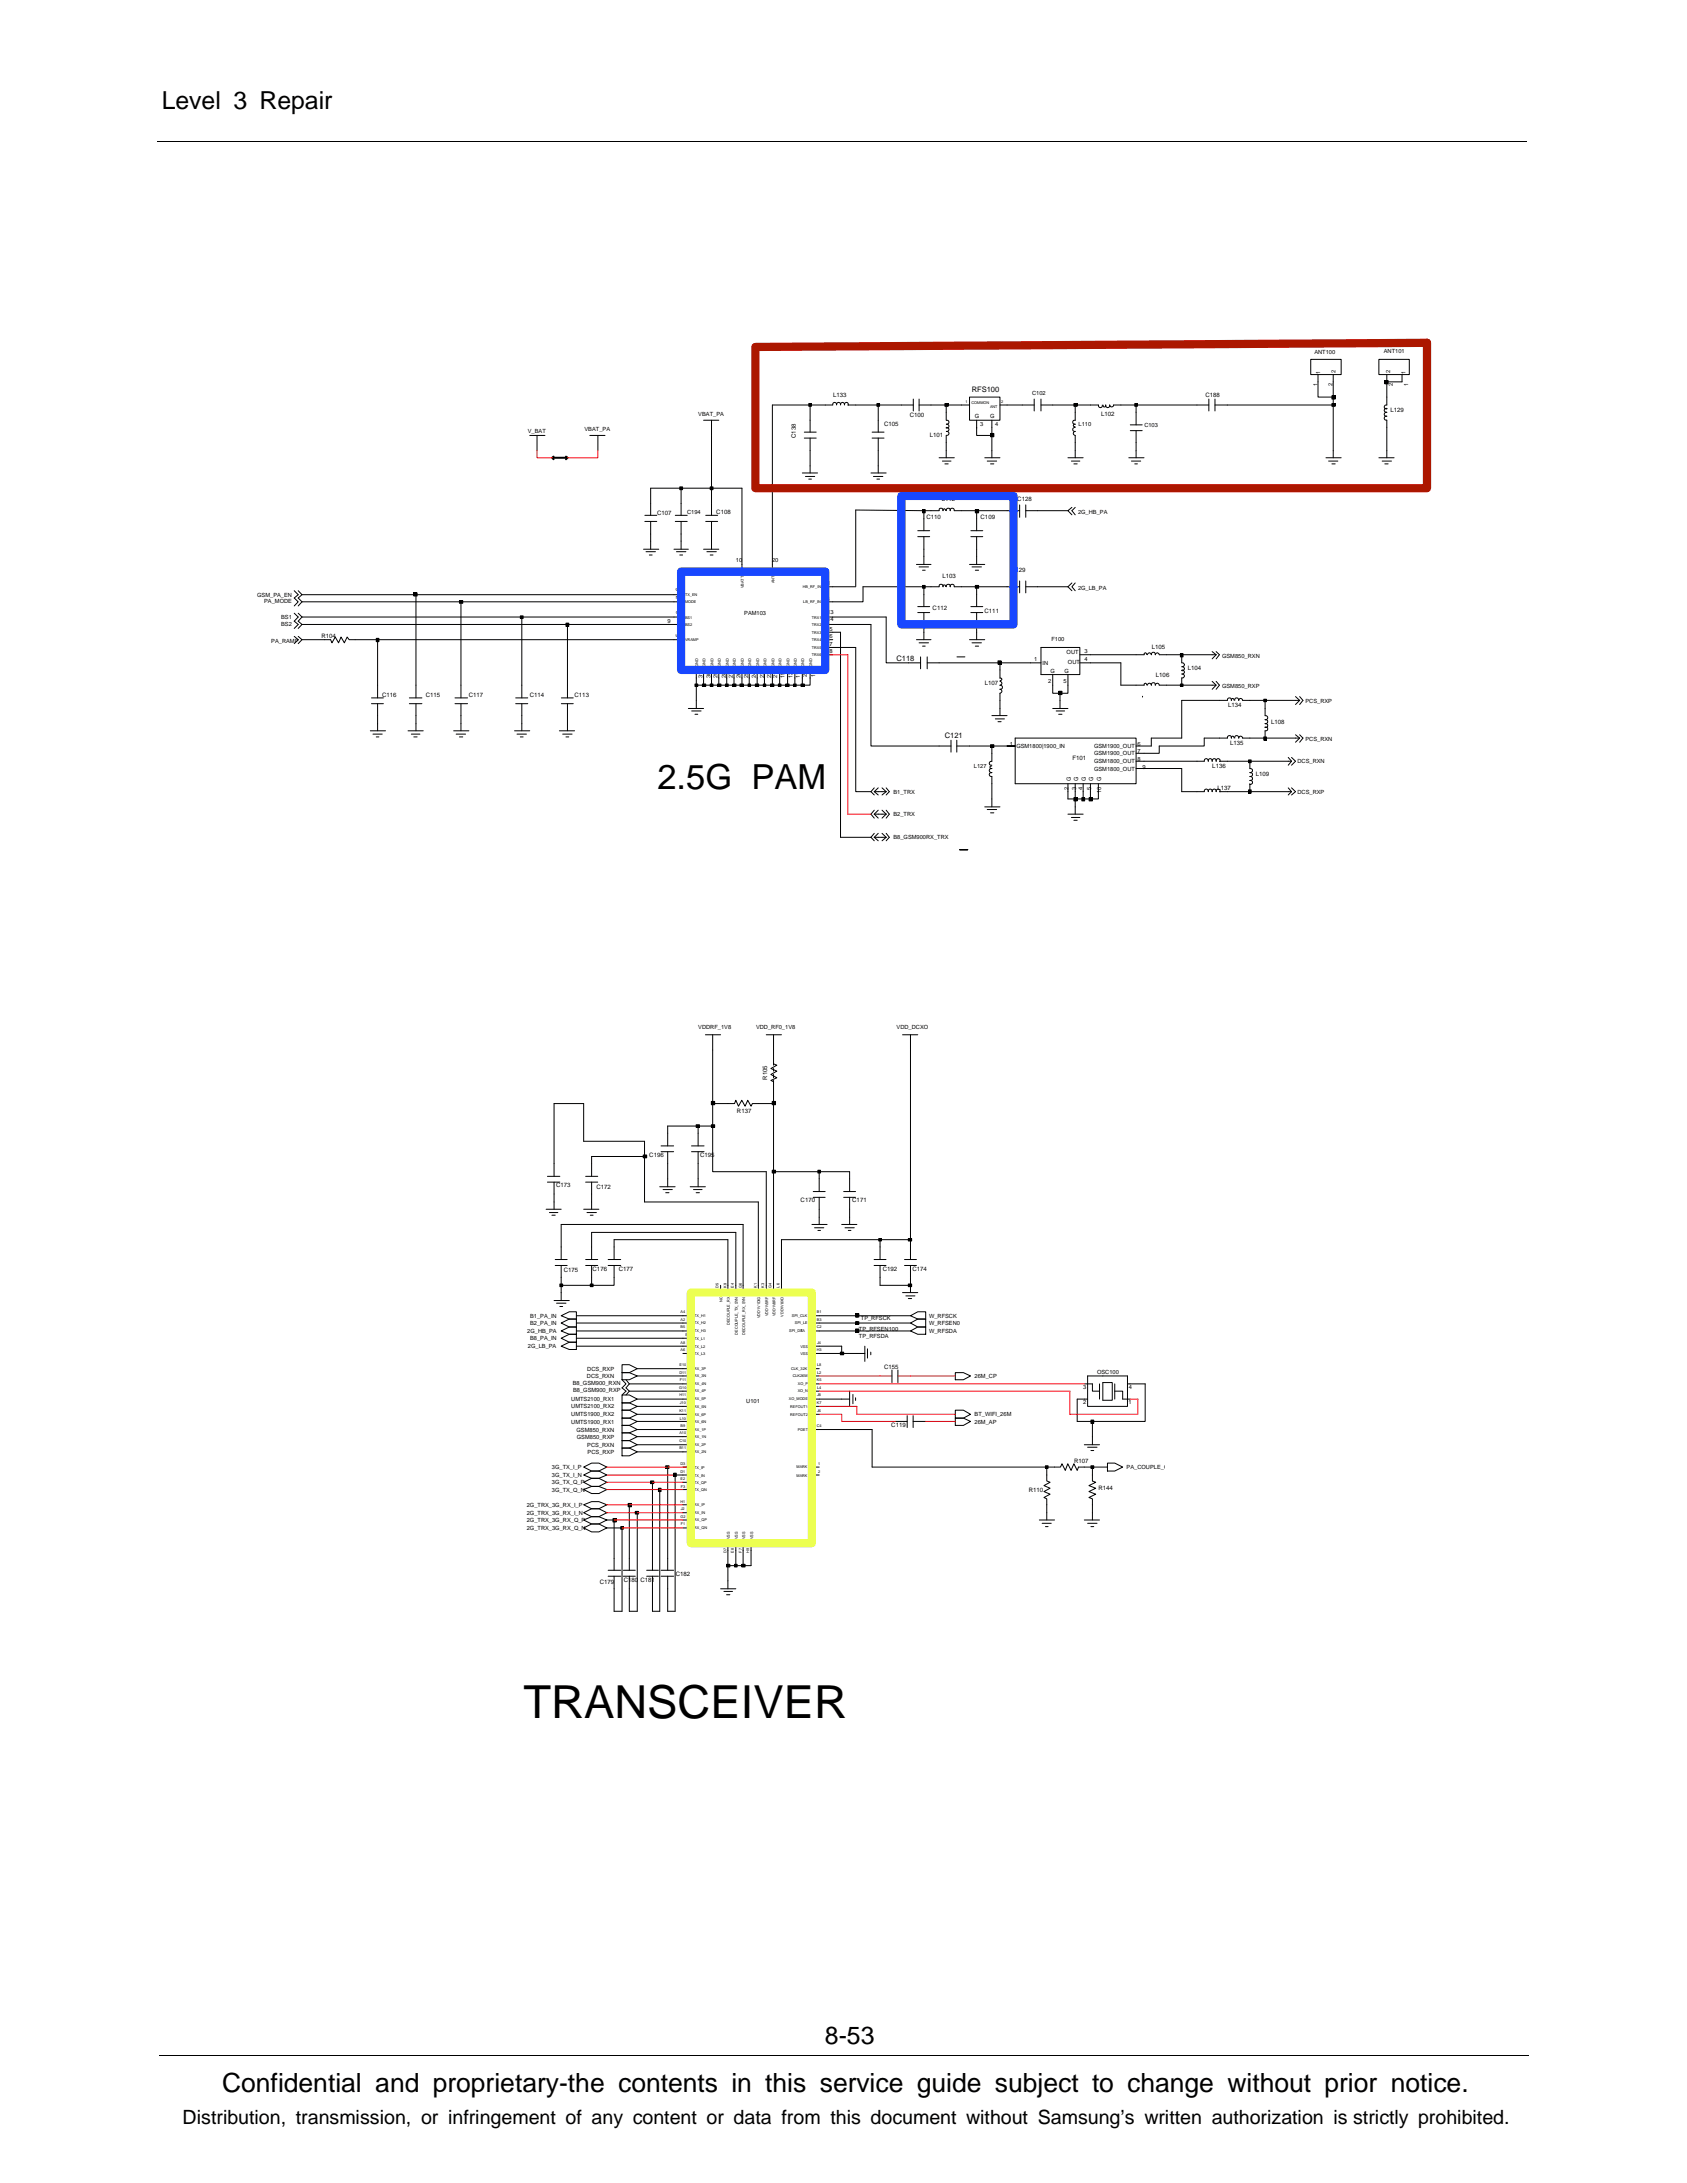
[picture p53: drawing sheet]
<svg xmlns="http://www.w3.org/2000/svg" width="216mm" height="279mm" viewBox="0 0 216 279" stroke-linecap="round" stroke-linejoin="round" font-family="sans-serif">
<defs><g id="words">
<text font-size="5.8" x="67" y="219.9">TRANSCEIVER</text>
<text font-size="4.4" x="84.1" y="101">2.5G PAM</text>
<text font-size="3.4" x="28.4" y="267.7">Confidential and proprietary-the contents in this service guide subject to change without prior notice.</text>
<g font-size="3.2">
<text x="20.7" y="14">Level 3 Repair</text>
<text x="105.6" y="261.6">8-53</text>
</g>
<text font-size="2.5" x="23.4" y="271.9">Distribution, transmission, or infringement of any content or data from this document without Samsung’s written authorization is strictly prohibited.</text>
<g font-size="1">
<text x="124.4" y="50.2">RFS100</text>
<text x="114.7" y="84.6">C118</text>
<text x="120.9" y="94.4">C121</text>
</g>
<g font-size=".8">
<text x="106.6" y="50.8">L133</text>
<text x="116.4" y="53.4">C100</text>
<text x="140.9" y="53.2">L102</text>
<text x="154.3" y="50.8">C188</text>
<text x="177.9" y="52.8">L129</text>
<text x="101.9" y="56.1" transform="rotate(-90 101.9 56.1)">C138</text>
<text x="113.1" y="54.5">C105</text>
<text x="119" y="56">L101</text>
<text x="84.1" y="66">C107</text>
<text x="91.7" y="65.7">C108</text>
<text x="120.5" y="64.1">L112</text>
<text x="130.2" y="64.1">C128</text>
<text x="118.6" y="66.4">C110</text>
<text x="125.5" y="66.4">C109</text>
<text x="120.6" y="73.9">L103</text>
<text x="129.4" y="73.2">C129</text>
<text x="41.1" y="81.7">R104</text>
<text x="119.4" y="78.1">C112</text>
<text x="126" y="78.4">C111</text>
<text x="147.4" y="83">L105</text>
<text x="48.9" y="89.2">C116</text>
<text x="54.5" y="89.2">C115</text>
<text x="60" y="89.2">C117</text>
<text x="67.8" y="89.2">C114</text>
<text x="73.5" y="89.2">C113</text>
<text x="126" y="87.7">L107</text>
<text x="147.9" y="86.6">L106</text>
<text x="152" y="85.7">L104</text>
<text x="157.2" y="90.5">L134</text>
<text x="157.4" y="95.3">L135</text>
<text x="162.7" y="92.6">L108</text>
<text x="137.2" y="97.3">F101</text>
<text x="155.2" y="98.3">L136</text>
<text x="155.8" y="101.1">L137</text>
<text x="160.7" y="99.4">L109</text>
<text x="94.3" y="142.4">R137</text>
<text x="98.2" y="138.2" transform="rotate(-90 98.2 138.2)">R105</text>
<text x="83.1" y="148.1">C196</text>
<text x="89.6" y="148.1">C195</text>
<text x="71.2" y="152">C173</text>
<text x="76.3" y="152.2">C172</text>
<text x="102.5" y="153.9">C170</text>
<text x="109.1" y="153.9">C171</text>
<text x="72.2" y="162.9">C175</text>
<text x="75.8" y="162.6">C176</text>
<text x="79.2" y="162.7">C177</text>
<text x="113" y="162.6">C192</text>
<text x="116.8" y="162.6">C174</text>
<text x="113.1" y="175.2">C155</text>
<text x="114.1" y="182.7">C119</text>
<text x="131.7" y="190.9">R110</text>
<text x="137.5" y="187.3">R107</text>
<text x="140.6" y="190.7">R144</text>
<text x="76.8" y="202.7">C179</text>
<text x="79.8" y="202.5">C180</text>
<text x="82" y="202.5">C181</text>
<text x="86.5" y="201.7">C182</text>
</g>
<g font-size=".7">
<text x="168.2" y="45.3">ANT100</text>
<text x="169" y="47.9" transform="rotate(-90 169 47.9)">1</text>
<text x="170.9" y="47.8" transform="rotate(-90 170.9 47.8)">2</text>
<text x="177.1" y="45.2">ANT101</text>
<text x="177.9" y="47.8" transform="rotate(-90 177.9 47.8)">2</text>
<text x="179.9" y="47.9" transform="rotate(-90 179.9 47.9)">1</text>
<text x="89.4" y="53.3">VBAT_PA</text>
<text x="124.8" y="53.5">G</text>
<text x="126.7" y="53.5">G</text>
<text x="132.1" y="50.6">C102</text>
<text x="168.6" y="49.5" transform="rotate(-90 168.6 49.5)">1</text>
<text x="170.5" y="49.5" transform="rotate(-90 170.5 49.5)">2</text>
<text x="178.3" y="49.5" transform="rotate(-90 178.3 49.5)">2</text>
<text x="180.2" y="49.5" transform="rotate(-90 180.2 49.5)">1</text>
<text x="67.5" y="55.4">V_BAT</text>
<text x="74.8" y="55.2">VBAT_PA</text>
<text x="125.4" y="54.5">3</text>
<text x="127.4" y="54.5">4</text>
<text x="138" y="54.5">L110</text>
<text x="146.5" y="54.7">C103</text>
<text x="87.9" y="65.8">C194</text>
<text x="138" y="65.8">2G_HB_PA</text>
<text x="94.2" y="72">10</text>
<text x="98.8" y="72">20</text>
<text x="32.9" y="76.4">GSM_PA_EN</text>
<text x="33.8" y="77.2">PA_MODE</text>
<text x="87" y="75.7" transform="rotate(-90 87 75.7)">6</text>
<text x="87" y="76.7" transform="rotate(-90 87 76.7)">7</text>
<text x="105.8" y="74.9">3</text>
<text x="105.8" y="76.9">4</text>
<text x="138" y="75.5">2G_LB_PA</text>
<text x="34.7" y="82.3">PA_RAMP</text>
<text x="36" y="79.2">BS1</text>
<text x="36" y="80.1">BS2</text>
<text x="85.4" y="79.8">9</text>
<text x="87" y="81.5" transform="rotate(-90 87 81.5)">5</text>
<text x="87" y="78.6" transform="rotate(-90 87 78.6)">8</text>
<text x="95.2" y="78.7">PAM103</text>
<text x="105.7" y="80.7">15</text>
<text x="105.7" y="81.7">16</text>
<text x="105.7" y="82.6">17</text>
<text x="105.7" y="83.5">18</text>
<text x="105.9" y="78.6">13</text>
<text x="105.9" y="79.5">14</text>
<text x="134.6" y="82">F100</text>
<text x="136.5" y="83.8">OUT</text>
<text x="138.8" y="83.6">3</text>
<text x="89.9" y="86.8" transform="rotate(-90 89.9 86.8)">31</text>
<text x="90.9" y="86.8" transform="rotate(-90 90.9 86.8)">30</text>
<text x="91.8" y="86.8" transform="rotate(-90 91.8 86.8)">29</text>
<text x="92.9" y="86.8" transform="rotate(-90 92.9 86.8)">28</text>
<text x="93.8" y="86.8" transform="rotate(-90 93.8 86.8)">27</text>
<text x="94.8" y="86.8" transform="rotate(-90 94.8 86.8)">26</text>
<text x="95.7" y="86.8" transform="rotate(-90 95.7 86.8)">25</text>
<text x="96.7" y="86.8" transform="rotate(-90 96.7 86.8)">24</text>
<text x="97.8" y="86.8" transform="rotate(-90 97.8 86.8)">23</text>
<text x="98.7" y="86.8" transform="rotate(-90 98.7 86.8)">22</text>
<text x="99.5" y="86.8" transform="rotate(-90 99.5 86.8)">21</text>
<text x="100.4" y="86.8" transform="rotate(-90 100.4 86.8)">19</text>
<text x="101.4" y="86.8" transform="rotate(-90 101.4 86.8)">12</text>
<text x="102.4" y="86.8" transform="rotate(-90 102.4 86.8)">11</text>
<text x="103.3" y="86.7" transform="rotate(-90 103.3 86.7)">2</text>
<text x="104.3" y="86.7" transform="rotate(-90 104.3 86.7)">1</text>
<text x="132.4" y="84.6">1</text>
<text x="133.4" y="85.2">IN</text>
<text x="134.1" y="87.4">2</text>
<text x="134.5" y="86.2">G</text>
<text x="136.1" y="87.4">5</text>
<text x="136.2" y="86.2">G</text>
<text x="136.7" y="85">OUT</text>
<text x="138.8" y="84.6">4</text>
<text x="156.4" y="88.1">GSM850_RXP</text>
<text x="156.4" y="84.2">GSM850_RXN</text>
<text x="167.1" y="90">PCS_RXP</text>
<text x="129.2" y="95.5">1</text>
<text x="130.1" y="95.8">GSM1800|1900_IN</text>
<text x="140" y="95.8">GSM1900_OUT</text>
<text x="145.6" y="95.5">6</text>
<text x="167.1" y="94.8">PCS_RXN</text>
<text x="114.3" y="101.6">B1_TRX</text>
<text x="124.6" y="98.3">L127</text>
<text x="136.8" y="101.1" transform="rotate(-90 136.8 101.1)">2</text>
<text x="137" y="100" transform="rotate(-90 137 100)">G</text>
<text x="137.7" y="101.1" transform="rotate(-90 137.7 101.1)">3</text>
<text x="138" y="100" transform="rotate(-90 138 100)">G</text>
<text x="138.6" y="101.1" transform="rotate(-90 138.6 101.1)">4</text>
<text x="139" y="100" transform="rotate(-90 139 100)">G</text>
<text x="139.7" y="101.1" transform="rotate(-90 139.7 101.1)">5</text>
<text x="139.9" y="100" transform="rotate(-90 139.9 100)">G</text>
<text x="140" y="98.6">GSM1800_OUT</text>
<text x="140" y="96.7">GSM1900_OUT</text>
<text x="140" y="97.7">GSM1800_OUT</text>
<text x="140.9" y="100" transform="rotate(-90 140.9 100)">G</text>
<text x="140.9" y="101.5" transform="rotate(-90 140.9 101.5)">10</text>
<text x="145.6" y="96.4">7</text>
<text x="145.6" y="97.4">8</text>
<text x="146.2" y="98.4">9</text>
<text x="166.1" y="97.7">DCS_RXN</text>
<text x="166.1" y="101.6">DCS_RXP</text>
<text x="114.3" y="104.5">B2_TRX</text>
<text x="114.3" y="107.4">B8_GSM900RX_TRX</text>
<text x="89.4" y="131.8">VDDRF_1V8</text>
<text x="96.8" y="131.8">VDD_RF0_1V8</text>
<text x="114.7" y="131.8">VDD_DCXO</text>
<text x="67.5" y="170.6">2G_HB_PA</text>
<text x="67.6" y="172.6">2G_LB_PA</text>
<text x="67.8" y="171.6">B8_PA_IN</text>
<text x="67.8" y="168.7">B1_PA_IN</text>
<text x="67.8" y="169.6">B2_PA_IN</text>
<text x="109.9" y="171.3">TP_RFSDA</text>
<text x="109.9" y="170.4">TP_RFSEN100</text>
<text x="110.2" y="168.9">TP_RFSCK</text>
<text x="118.9" y="169.6">W_RFSEN0</text>
<text x="118.9" y="168.7">W_RFSCK</text>
<text x="118.9" y="170.6">W_RFSDA</text>
<text x="73.1" y="179.3">UMTS2100_RX1</text>
<text x="73.3" y="177.3">B8_GSM900_RXN</text>
<text x="73.3" y="178.2">B8_GSM900_RXP</text>
<text x="75.1" y="176.4">DCS_RXN</text>
<text x="75.2" y="175.5">DCS_RXP</text>
<text x="95.5" y="179.6">U101</text>
<text x="124.7" y="176.4">26M_CP</text>
<text x="138.6" y="179.7">2</text>
<text x="138.6" y="177.8">3</text>
<text x="140.4" y="175.9">OSC100</text>
<text x="144.4" y="179.7">1</text>
<text x="144.5" y="177.8">4</text>
<text x="73.1" y="181.3">UMTS1900_RX2</text>
<text x="73.1" y="182.2">UMTS1900_RX1</text>
<text x="73.1" y="180.3">UMTS2100_RX2</text>
<text x="73.8" y="183.2">GSM850_RXN</text>
<text x="73.8" y="184.1">GSM850_RXP</text>
<text x="75.2" y="185.2">PCS_RXN</text>
<text x="124.7" y="182.2">26M_AP</text>
<text x="124.7" y="181.3">BT_WIFI_26M</text>
<text x="70.6" y="188">3G_TX_I_P</text>
<text x="70.6" y="189.1">3G_TX_I_N</text>
<text x="70.6" y="190">3G_TX_Q_P</text>
<text x="70.6" y="190.9">3G_TX_Q_N</text>
<text x="75.2" y="186.1">PCS_RXP</text>
<text x="144.2" y="188">PA_COUPLE_O</text>
<text x="67.4" y="192.9">2G_TRX_3G_RX_I_P</text>
<text x="67.4" y="193.9">2G_TRX_3G_RX_I_N</text>
<text x="67.4" y="194.8">2G_TRX_3G_RX_Q_P</text>
<text x="67.4" y="195.8">2G_TRX_3G_RX_Q_N</text>
</g>
<g font-size=".5">
<text x="123.5" y="51.6">1</text>
<text x="124.3" y="51.8">COMMON</text>
<text x="126.7" y="52.3">ANT</text>
<text x="128.1" y="51.6">2</text>
<text x="87.7" y="76.3">TX_EN</text>
<text x="87.7" y="77.2">MODE</text>
<text x="95.2" y="75.3" transform="rotate(-90 95.2 75.3)">VBATT</text>
<text x="99.1" y="74.7" transform="rotate(-90 99.1 74.7)">ANT</text>
<text x="102.7" y="75.3">HB_RF_IN</text>
<text x="102.8" y="77.2">LB_RF_IN</text>
<text x="87.7" y="79.2">BS1</text>
<text x="87.7" y="80.1">BS2</text>
<text x="87.7" y="82">VRAMP</text>
<text x="103.9" y="80.1">TRX2</text>
<text x="103.9" y="81.1">TRX3</text>
<text x="103.9" y="82">TRX4</text>
<text x="103.9" y="83.1">TRX5</text>
<text x="103.9" y="84">TRX6</text>
<text x="103.9" y="79.2">TRX1</text>
<text x="89.4" y="85.3" transform="rotate(-90 89.4 85.3)">GND</text>
<text x="90.3" y="85.3" transform="rotate(-90 90.3 85.3)">GND</text>
<text x="91.3" y="85.3" transform="rotate(-90 91.3 85.3)">GND</text>
<text x="92.2" y="85.3" transform="rotate(-90 92.2 85.3)">GND</text>
<text x="93.3" y="85.3" transform="rotate(-90 93.3 85.3)">GND</text>
<text x="94.2" y="85.3" transform="rotate(-90 94.2 85.3)">GND</text>
<text x="95.2" y="85.3" transform="rotate(-90 95.2 85.3)">GND</text>
<text x="96.1" y="85.3" transform="rotate(-90 96.1 85.3)">GND</text>
<text x="97.2" y="85.3" transform="rotate(-90 97.2 85.3)">GND</text>
<text x="98.1" y="85.3" transform="rotate(-90 98.1 85.3)">GND</text>
<text x="99.1" y="85.3" transform="rotate(-90 99.1 85.3)">GND</text>
<text x="100" y="85.3" transform="rotate(-90 100 85.3)">GND</text>
<text x="101" y="85.3" transform="rotate(-90 101 85.3)">GND</text>
<text x="102" y="85.3" transform="rotate(-90 102 85.3)">GND</text>
<text x="102.9" y="85.3" transform="rotate(-90 102.9 85.3)">GND</text>
<text x="103.9" y="85.3" transform="rotate(-90 103.9 85.3)">GND</text>
<text x="92" y="164.8" transform="rotate(-90 92 164.8)">D5</text>
<text x="92.5" y="166.6" transform="rotate(-90 92.5 166.6)">NC</text>
<text x="93" y="164.8" transform="rotate(-90 93 164.8)">K9</text>
<text x="93.9" y="164.8" transform="rotate(-90 93.9 164.8)">E4</text>
<text x="94.9" y="164.8" transform="rotate(-90 94.9 164.8)">G6</text>
<text x="96.9" y="164.8" transform="rotate(-90 96.9 164.8)">K1</text>
<text x="97.8" y="164.8" transform="rotate(-90 97.8 164.8)">K3</text>
<text x="98.7" y="164.8" transform="rotate(-90 98.7 164.8)">G4</text>
<text x="99.8" y="164.8" transform="rotate(-90 99.8 164.8)">L6</text>
<text x="87.1" y="170">B5</text>
<text x="87.1" y="169">A2</text>
<text x="87.1" y="168.1">A4</text>
<text x="87.1" y="172.9">A6</text>
<text x="87.1" y="172">A8</text>
<text x="87.7" y="171">B7</text>
<text x="88.8" y="170.5">TX_H3</text>
<text x="88.8" y="171.4">TX_L1</text>
<text x="88.8" y="169.5">TX_H2</text>
<text x="88.8" y="168.6">TX_H1</text>
<text x="88.8" y="173.4">TX_L3</text>
<text x="88.8" y="172.5">TX_L2</text>
<text x="93.4" y="169.6" transform="rotate(-90 93.4 169.6)">DECOUPLE_RX</text>
<text x="94.4" y="170.8" transform="rotate(-90 94.4 170.8)">DECOUPLE_TX_SYN</text>
<text x="95.4" y="170.9" transform="rotate(-90 95.4 170.9)">DECOUPLE_RX_SYN</text>
<text x="97.3" y="168.7" transform="rotate(-90 97.3 168.7)">VDD1V1DIG</text>
<text x="98.3" y="168.5" transform="rotate(-90 98.3 168.5)">VDD1V5RF</text>
<text x="99.3" y="168.5" transform="rotate(-90 99.3 168.5)">VDD1V8RF</text>
<text x="100.3" y="168.5" transform="rotate(-90 100.3 168.5)">VDD1V8XO</text>
<text x="101" y="170.5">SPI_DA</text>
<text x="101.3" y="168.6">SPI_CLK</text>
<text x="101.7" y="169.5">SPI_LE</text>
<text x="102.4" y="173.4">VSS</text>
<text x="102.4" y="172.5">VSS</text>
<text x="102.5" y="170.5">TA</text>
<text x="104.5" y="172.9">H3</text>
<text x="104.5" y="169">B3</text>
<text x="104.5" y="170">C2</text>
<text x="104.5" y="168.1">B1</text>
<text x="104.6" y="172">J4</text>
<text x="86.9" y="177.8">G10</text>
<text x="87" y="178.7">H11</text>
<text x="87" y="175.9">D11</text>
<text x="87" y="174.8">E10</text>
<text x="87" y="179.7">J10</text>
<text x="87" y="176.8">F11</text>
<text x="88.8" y="179.2">RX_5P</text>
<text x="88.8" y="177.3">RX_4N</text>
<text x="88.8" y="178.2">RX_4P</text>
<text x="88.8" y="176.3">RX_3N</text>
<text x="88.8" y="175.3">RX_3P</text>
<text x="101" y="179.2">XO_MODE</text>
<text x="101.2" y="175.3">CLK_32K</text>
<text x="101.5" y="176.3">CLK26M</text>
<text x="102.1" y="178.2">XO_N</text>
<text x="102.1" y="177.3">XO_P</text>
<text x="104.5" y="176.8">K5</text>
<text x="104.5" y="179.7">K7</text>
<text x="104.6" y="174.8">L8</text>
<text x="104.6" y="178.7">J8</text>
<text x="104.6" y="175.9">L2</text>
<text x="104.6" y="177.8">L4</text>
<text x="87" y="180.7">K11</text>
<text x="87" y="185.5">B11</text>
<text x="87" y="184.6">C10</text>
<text x="87" y="183.6">A10</text>
<text x="87" y="181.7">L10</text>
<text x="87.1" y="182.6">B9</text>
<text x="88.8" y="182.1">RX_6N</text>
<text x="88.8" y="181.2">RX_6P</text>
<text x="88.8" y="180.2">RX_5N</text>
<text x="88.8" y="183.1">RX_1P</text>
<text x="88.8" y="185.1">RX_2P</text>
<text x="88.8" y="184.1">RX_1N</text>
<text x="101.1" y="181.2">REFOUT2</text>
<text x="101.1" y="180.2">REFOUT1</text>
<text x="102.1" y="183.1">PDET</text>
<text x="104.5" y="182.6">C4</text>
<text x="104.6" y="180.7">J6</text>
<text x="87.1" y="188.5">D1</text>
<text x="87.1" y="187.5">D3</text>
<text x="87.1" y="189.4">E2</text>
<text x="87.1" y="190.4">F3</text>
<text x="88.8" y="190.8">TX_QN</text>
<text x="88.8" y="189">TX_IN</text>
<text x="88.8" y="188">TX_IP</text>
<text x="88.8" y="189.9">TX_QP</text>
<text x="88.8" y="186">RX_2N</text>
<text x="101.9" y="187.9">MARK</text>
<text x="101.9" y="189">MARK</text>
<text x="104.7" y="187.5">1</text>
<text x="104.7" y="188.5">2</text>
<text x="87.1" y="194.3">G2</text>
<text x="87.1" y="192.4">H1</text>
<text x="87.1" y="193.3">J2</text>
<text x="87.1" y="195.2">F1</text>
<text x="88.8" y="192.8">RX_IP</text>
<text x="88.8" y="193.8">RX_IN</text>
<text x="88.8" y="195.7">RX_QN</text>
<text x="88.8" y="194.7">RX_QP</text>
<text x="93.4" y="197" transform="rotate(-90 93.4 197)">VSS</text>
<text x="94.4" y="197" transform="rotate(-90 94.4 197)">VSS</text>
<text x="95.4" y="197" transform="rotate(-90 95.4 197)">VSS</text>
<text x="96.4" y="197" transform="rotate(-90 96.4 197)">VSS</text>
<text x="93" y="198.8" transform="rotate(-90 93 198.8)">D7</text>
<text x="93.9" y="198.7" transform="rotate(-90 93.9 198.7)">E8</text>
<text x="94.9" y="198.7" transform="rotate(-90 94.9 198.7)">F7</text>
<text x="95.9" y="198.8" transform="rotate(-90 95.9 198.8)">H9</text>
</g>
</g></defs>
<g fill="none" stroke="#000" stroke-width=".13">
<path d="M20.2 18.1h175.3M67.8 55.7h1.9M68.7 55.7v2M75.5 55.7h1.9M76.5 55.7v2M90 53.8h2M91.1 53.8v12.2M102.9 56.1h1.6M102.9 55.3h1.6M103.5 51.6h.3v.4h-.3zM103.7 51.8v3.5M103.7 56.1v4.4"/>
<path d="M107.1 51.8a.25 .25 0 0 0-.2-.3 .25 .25 0 0 0-.3 .3h-7.8v21.4M107.1 51.8a.26 .26 0 0 1 .2-.3 .26 .26 0 0 1 .2 .1l.1 .2M107.6 51.8a.24 .24 0 0 1 .2-.3 .24 .24 0 0 1 .3 .3M108.1 51.8a.25 .25 0 0 1 .3-.3 .25 .25 0 0 1 .2 .4M108.5 51.8h8.4M111.6 56.1h1.5M111.6 55.3h1.5M112.2 51.6h.4v.4h-.4zM112.4 51.8v3.5M112.4 56.1v4.4M116.9 51.1v1.5M117.6 51.8h6.5"/>
<path d="M117.6 51.1v1.5M120.2 58.6h1.9M120.6 59h1.1M120.9 51.6h.4v.4h-.4zM120.9 59.4h.4M121.1 51.8v2M121.1 55.7v2.9M121.1 53.8h.1a.25 .25 0 0 1 .2 .2 .25 .25 0 0 1-.1 .3h-.2h.2a.25 .25 0 0 1 0 .5h-.2M121.1 54.7l.2 .1a.24 .24 0 0 1 0 .4h-.2M121.1 55.2l.3 .1a.27 .27 0 0 1 0 .3 .27 .27 0 0 1-.2 .1h-.1M124.1 50.8h3.9v3h-3.9zM125 54.7v1h1.9"/>
<path d="M125 53.8v1M126 58.6h2M126.3 59h1.3M126.8 55.5h.4v.4h-.4zM126.8 59.4h.4M126.9 53.8v4.8M128 51.8h4.4M132.4 51.1v1.5M133.2 51.8h7.4M133.2 51.1v1.5M136.7 58.6h1.9M137.1 59h1.1"/>
<path d="M137.4 51.6h.5v.4h-.5zM137.4 59.4h.5M137.6 55.2l-.2 .1a.26 .26 0 0 0 .2 .4v2.9M137.6 54.3h-.2v.2l.2 .1M137.6 54.7l-.2 .1a.26 .26 0 0 0 0 .4h.2M137.6 53.8h-.1a.25 .25 0 0 0-.2 .2 .25 .25 0 0 0 .1 .3h.2M137.6 51.8v2M140.6 51.8v.1a.26 .26 0 0 0 .2 .3 .26 .26 0 0 0 .3-.2v-.2M142 51.8v.1a.26 .26 0 0 1-.3 .3 .26 .26 0 0 1-.2-.4v.2l-.2 .1-.1-.1v-.1M142 51.8l.1 .2 .2 .1 .2-.1v-.2h12.2M144.5 58.6h1.9M144.7 55.1h1.5"/>
<path d="M144.7 54.4h1.5M144.8 59h1.2M145.2 51.6h.4v.4h-.4zM145.2 59.4h.4M145.4 51.8v2.6M145.4 55.1v3.5M154.7 51.1v1.5M155.5 51.1v1.5M167.7 46h3.9v1.9h-3.9zM168.7 47.9v2.9h1.9v1M169.7 58.6h1.9M170 59h1.2"/>
<path d="M170.5 51.6h.4v.4h-.4zM170.5 50.7h.4v.4h-.4zM170.5 59.4h.4M170.6 47.9v2.9M170.6 51.8v6.8M170.6 51.8h-15.1M176.5 46h3.9v1.9h-3.9zM176.5 58.6h1.9M176.9 59h1.2M177.2 48.7h.5v.4h-.5zM177.2 59.4h.5M177.5 47.9v3.9a.26 .26 0 0 0-.4 .3 .26 .26 0 0 0 .4 .2"/>
<path d="M177.5 53.8v4.8M177.5 52.3a.26 .26 0 0 0-.3 .2 .26 .26 0 0 0 .3 .3 .26 .26 0 0 0-.4 .2 .26 .26 0 0 0 .4 .3l-.3 .1a.26 .26 0 0 0 .2 .4h.1M179.4 47.9v1h-1.9M37.7 75.6l.5 .5-.5 .4 .5 .5-.5 .6M37.7 78.5l.5 .5-.5 .5 .5 .4-.5 .5M38.2 75.6l.5 .5-.5 .4 .5 .5M38.2 78.5l.5 .5M38.7 79l-.5 .5 .5 .4-.5 .5M38.7 77l-.5 .6M38.7 77h48.5M38.7 76.1h48.5M38.7 79h48.5"/>
<path d="M38.7 79.9h48.5M53 75.9h.4v.4h-.4zM53.2 76.1v13.2M58.8 76.9h.4v.3h-.4zM59 77v12.3M66.6 78.8h.4v.4h-.4zM66.8 79v10.3M72.4 79.8h.4v.4h-.4zM72.6 79.9v9.4M82.4 70.3h1.9M82.5 66h1.6M82.5 66.7h1.6"/>
<path d="M82.7 70.6h1.2M83.1 71h.4M83.3 66v-3.5h11.7v10.7M83.3 66.7v3.6M86.3 70.3h1.8M86.4 66h1.5M86.4 66.7h1.5M86.6 70.6h1.2M87 62.3h.4v.4h-.4zM87 71h.4M87.2 73.2h18.4v12.5h-18.4zM87.2 62.5v3.5"/>
<path d="M87.2 66.7v3.6M90 70.3h2M90.3 66h1.5M90.3 66.7h1.5M90.5 70.6h1.2M90.9 62.3h.3v.4h-.3zM90.9 71h.3M91.1 66.7v3.6M102.7 60.5h1.9M103.1 61h1.2M103.5 61.3h.3M105.6 79.9h5.9v15.6h10.2"/>
<path d="M105.6 79h7.8v5.8h4.4M105.6 75.1h3.9M111.5 60.5h1.9M111.8 61h1.2M112.2 61.3h.4M117.3 72.2h1.8M117.5 68.7h1.5M117.5 67.9h1.5M117.5 78.4h1.5M117.5 77.6h1.5M117.6 72.6h1.2M118.1 74.9h.3v.4h-.3z"/>
<path d="M118.1 65.2h.3v.4h-.3zM118.1 73h.3M118.2 65.4h2a.25 .25 0 0 1 .2-.4 .25 .25 0 0 1 .3 .4M118.2 65.4v2.5M118.2 68.7v3.5M118.2 75.1v2.5M118.2 78.4v3.5M118.2 65.4l-8.7-.1v9.7M120.7 75.1a.25 .25 0 0 0-.3-.3 .25 .25 0 0 0-.2 .3h-9.8v1.9h-4.8M121 65.3a.16 .16 0 0 0-.1-.2 .16 .16 0 0 0-.2 .2v.1M121 75.1l-.1-.2h-.1l-.1 .2M121.1 65.4v-.1a.27 .27 0 0 1 .2-.3 .27 .27 0 0 1 .3 .2v.1a.27 .27 0 0 1 .3-.3 .27 .27 0 0 1 .2 .3l8.4 .1"/>
<path d="M121.1 75.1v-.1a.27 .27 0 0 1 .2-.2 .27 .27 0 0 1 .3 .1v.2a.27 .27 0 0 1 .3-.3 .27 .27 0 0 1 .2 .3h8.4M124.1 72.2h1.9M124.2 68.7h1.6M124.2 67.9h1.6M124.2 78.4h1.6M124.2 77.6h1.6M124.4 72.6h1.2M124.8 74.9h.4v.4h-.4zM124.8 65.2h.4v.4h-.4zM124.8 73h.4M125 65.4v2.5M125 68.7v3.5"/>
<path d="M125 75.1v2.5M125 78.4v3.5M130.5 64.6v1.6M130.5 74.4v1.5M131.3 65.4h5.4M131.3 64.6v1.6M131.3 74.4v1.5M131.3 75.1h5.4M136.7 75.1l.5 .5M137.2 64.9l-.5 .5 .5 .5M137.2 74.6l-.5 .5M137.6 74.6l-.4 .5 .4 .5"/>
<path d="M137.6 64.9l-.4 .5 .4 .5M37.7 81.4l.5 .5-.5 .5M38.2 81.4l.5 .5-.5 .5M38.7 81.9h3.6l.2 .4 .4-.8 .4 .8 .3-.8 .5 .8 .3-.8 .3 .4h42.5M47.4 93.5h1.9M47.5 89.3h1.6M47.5 90.1h1.6M47.7 94h1.2M48.2 81.7h.3v.4h-.3zM48.2 94.3h.3M48.3 81.9v7.4M48.3 90.1v3.4"/>
<path d="M52.2 93.5h2M52.4 89.3h1.6M52.4 90.1h1.6M52.6 94h1.1M53 94.3h.4M53.2 90.1v3.4M58.1 93.5h1.9M58.2 89.3h1.6M58.2 90.1h1.6M58.4 94h1.2M58.8 94.3h.4M59 90.1v3.4"/>
<path d="M65.8 93.5h2M66 89.3h1.5M66 90.1h1.5M66.2 94h1.2M66.6 94.3h.4M66.8 90.1v3.4M71.6 93.5h1.9M71.8 89.3h1.6M71.8 90.1h1.6M72 94h1.2M72.4 94.3h.4M72.6 90.1v3.4"/>
<path d="M88.1 90.7h1.9M88.5 91h1.2M88.9 87.5h.4v.4h-.4zM88.9 91.4h.4M89.1 87.7h13.6M89.1 85.7v5M89.9 87.5h.4v.4h-.4zM90 85.7v2M90.9 87.5h.3v.4h-.3zM91.1 85.7v2M91.8 87.5h.5v.4h-.5zM92 85.7v2"/>
<path d="M92.8 87.5h.4v.4h-.4zM93 85.7v2M93.8 87.5h.4v.4h-.4zM93.9 85.7v2M94.7 87.5h.4v.4h-.4zM95 85.7v2M95.7 87.5h.4v.4h-.4zM95.9 85.7v2M96.7 87.5h.4v.4h-.4zM96.9 85.7v2M97.7 87.5h.3v.4h-.3zM97.8 85.7v2"/>
<path d="M98.6 87.5h.4v.4h-.4zM98.8 85.7v2M99.6 87.5h.3v.4h-.3zM99.8 85.7v2M100.6 87.5h.4v.4h-.4zM100.8 85.7v2M101.6 87.5h.3v.4h-.3zM101.7 85.7v2M102.5 87.5h.4v.4h-.4zM102.7 85.7v2M103.7 85.7v2h-1M105.6 82.9h3.9v18.4h2"/>
<path d="M105.6 83.8h1M105.6 81.9h1M105.6 80.9h2v26.3h3.9M117.3 81.9h1.8M117.6 82.3h1.2M117.8 84.1v1.5M118.1 82.7h.3M118.7 84.1v1.5M121.7 94.7v1.6M122.4 95.5h6.5M122.4 94.7v1.6M122.5 84.1h1"/>
<path d="M124.1 81.9h1.9M124.4 82.3h1.2M124.8 82.7h.4M126.8 95.3h.4v.4h-.4zM126.9 98l-.2 .1v.2l.2 .1M126.9 97.5v-.1a.27 .27 0 0 0-.3 .2 .27 .27 0 0 0 .1 .3h.2M126.9 98.4h-.2a.24 .24 0 0 0 0 .4l.2 .1M126.9 98.9h-.2l-.1 .2 .1 .3h.2v3.9M126.9 95.5v1.9M126.9 91.6h2M127.4 92h1.1M127.7 84.6h.4v.4h-.4z"/>
<path d="M127.7 92.4h.4M128 87.7l.2 .1a.26 .26 0 0 1 0 .4h-.2l.2 .1a.28 .28 0 0 1-.2 .4v2.9M128 87.2l.2 .2v.2l-.2 .1M128 86.8h.1l.1 .2-.2 .1M128 84.8v2M129.9 95.5h-1h1M129.9 94.5h15.5v5.8h-15.5zM133.2 82.9h5v3.4h-5zM133.2 84.8h-14.5M134.7 86.3v2.4h1M134.7 90.7h2M135.2 91h1"/>
<path d="M135.5 88.5h.4v.4h-.4zM135.5 91.4h.4M135.7 88.7v2M136.7 86.3v2.4h-1M138.2 83.8h8.2M138.2 84.8h5.2v2.9h3M145.4 97.4h8.7M145.4 98.4h5.8v2.9h2.9M146.2 89.1v.1M146.7 83.8l-.1-.3-.2 .2v.1M146.7 87.7l-.1-.3-.2 .1v.2M146.9 83.8l.2-.3 .2 .3"/>
<path d="M146.9 87.7l.1-.2 .1-.1 .1 .1 .1 .2M147.4 83.8a.25 .25 0 0 1 .1-.3 .25 .25 0 0 1 .3 .1v.2a.27 .27 0 0 1 .3-.2 .27 .27 0 0 1 .2 .1l.1 .1h7.2M147.4 87.7l-.1-.1a.27 .27 0 0 1 .2-.2 .27 .27 0 0 1 .3 .1v.2l.2-.2 .1-.1 .3 .3h7.2M151.1 87.5h.3v.4h-.3zM151.1 83.7h.3v.4h-.3zM151.2 83.8v1M151.2 86.8v.9M151.3 84.8a.25 .25 0 0 1 .2 .4l-.2 .1a.26 .26 0 0 1 .3 .3 .26 .26 0 0 1-.3 .2h-.1M151.3 85.8a.26 .26 0 0 1 .3 .2 .26 .26 0 0 1-.3 .3M151.3 86.3a.25 .25 0 0 1 .3 .3 .25 .25 0 0 1-.3 .2M154.1 97.4l.1-.3h.3l.1 .3 .1-.2a.25 .25 0 0 1 .3-.1 .25 .25 0 0 1 .1 .3M155.1 87.2l.5 .5-.5 .5"/>
<path d="M155.1 83.4l.5 .4M155.2 97.4h-.1a.27 .27 0 0 1 .2-.3 .27 .27 0 0 1 .3 .1v.2l.2-.3h.2l.1 .1v.3M155.6 87.2l.5 .5-.5 .5M155.6 83.4l.5 .4-.5 .5M155.6 83.8l-.5 .5M156.1 97.4h9.2M157.6 89.6a.25 .25 0 0 0-.3-.3 .25 .25 0 0 0-.2 .3h-5.9v4.9h-3.9v1h-1.9M157.6 94.5a.25 .25 0 0 0-.3-.4 .25 .25 0 0 0-.2 .4h-3v1h-5.7v.9h-3M157.9 89.6l-.1-.2-.2 .1v.1M157.9 94.4l-.1-.2-.2 .1v.2M158 89.6l.1-.2a.26 .26 0 0 1 .4 0v.2M158 94.5a.25 .25 0 0 1 .3-.4 .25 .25 0 0 1 .2 .4"/>
<path d="M158.5 89.6a.23 .23 0 0 1 .2-.2 .23 .23 0 0 1 .2 0l.1 .2h7.3M158.5 94.5a.23 .23 0 0 1 .2-.3 .23 .23 0 0 1 .2 .1l.1 .2h7.3M159.8 97.3h.3v.3h-.3zM160 98.4a.26 .26 0 0 1 .3 .2 .26 .26 0 0 1-.3 .3M160 99.4a.26 .26 0 0 1 .3 .2 .26 .26 0 0 1-.3 .3M160 98.9a.26 .26 0 0 1 .2 .1 .26 .26 0 0 1 .1 .3l-.3 .1M160 99.9a.25 .25 0 0 1 .3 .3 .25 .25 0 0 1-.4 .2M160 97.4v1M161.7 94.3h.4v.4h-.4zM161.7 89.5h.4v.3h-.4zM161.9 89.6v2a.26 .26 0 0 1 .3 .3 .26 .26 0 0 1-.3 .2M161.9 92.6a.25 .25 0 0 1 .3 .3 .25 .25 0 0 1-.3 .2"/>
<path d="M161.9 92.1a.26 .26 0 0 1 .3 .1 .26 .26 0 0 1 0 .3l-.3 .1M161.9 93a.26 .26 0 0 1 .3 .3 .26 .26 0 0 1-.3 .2v1M164.9 96.9l.4 .5M165.3 96.9l.5 .5-.5 .5M165.3 97.4l-.4 .5M165.8 89.2l.5 .4M165.8 94l.5 .5M166.3 89.2l.5 .4-.5 .6M166.3 89.6l-.5 .6M166.3 94l.5 .5-.5 .5M166.3 94.5l-.5 .5M111.5 107.2l.4 .4"/>
<path d="M111.5 101.3l.4 .4M111.9 104.2h1.5M111.9 103.7l-.4 .5 .4 .5M111.9 104.2l.5 .5M111.9 101.3h1.5M111.9 107.2h1.5M111.9 106.7l-.4 .5M111.9 107.2l.5 .4M111.9 100.8l-.4 .5M111.9 101.3l.5 .4M112.4 103.7l-.5 .5M112.4 106.7l-.5 .5"/>
<path d="M112.4 100.8l-.5 .5M112.9 103.7l.5 .5M112.9 106.7l.5 .5M112.9 100.8l.5 .5M113.4 103.7l.4 .5-.4 .5M113.4 104.2l-.5 .5M113.4 106.7l.4 .5-.4 .4M113.4 107.2l-.5 .4M113.4 100.8l.4 .5-.4 .4M113.4 101.3l-.5 .4M122.8 108.8h1M126 103.3h2"/>
<path d="M126.3 103.6h1.3M126.8 104h.4M136.7 100.3v2h2.9M136.7 104.2h1.9M137.1 104.6h1.1M137.4 102.1h.5v.4h-.5zM137.4 105h.5M137.6 100.3v3.9M138.5 102.1h.3v.4h-.3zM138.6 100.3v2M139.4 102.1h.4v.4h-.4zM139.6 100.3v2"/>
<path d="M140.6 100.3v2h-1M154.1 101.3v-.1a.26 .26 0 0 1 .3-.2 .26 .26 0 0 1 .2 .3 .26 .26 0 0 1 .3-.3 .26 .26 0 0 1 .2 .3M155.2 101.3a.25 .25 0 0 1 .2-.3 .25 .25 0 0 1 .2 .3 .26 .26 0 0 1 .3-.3 .26 .26 0 0 1 .2 .3M156.1 101.3h9.2M159.8 101.1h.3v.4h-.3zM160 100.3v1M164.9 100.8l.4 .5M165.3 100.8l.5 .5-.5 .4M165.3 101.3l-.4 .4M90.3 132.4h1.9M91.2 132.4v2M98.1 132.4h1.9"/>
<path d="M99 135.4v.8l.4 .1-.7 .5 .7 .3-.7 .4 .7 .4-.7 .4 .3 .2v.8M99 132.4v2M99 136.2v.1M99 136.8v.3M99 137.5v.4M99 138.3v.2M115.5 132.4h2M116.5 132.4v2M69.9 154.8h1.9M70.1 151.3h1.5M70.1 150.6h1.5M70.3 155.2h1.1"/>
<path d="M70.6 155.5h.5M70.9 148.9v1.7M70.9 151.3v1.5M70.9 153.8v1M71.8 159.6v1.6M74.7 154.8h1.9M75 151.3h1.5M75 150.6h1.5M75.1 155.2h1.2M75.5 155.5h.4M75.7 148.9v1.7M75.7 151.3v1.5"/>
<path d="M75.7 153.8v1M75.7 159.6v1.6M78.6 159.6v1.6M84.4 151.9h2M84.6 147.4h1.6M84.6 146.7h1.6M84.9 152.3h1.1M85.2 152.7h.4M85.4 145v1.7M85.4 147.4v1.5M85.4 150.9v1M88.3 151.9h2"/>
<path d="M88.5 147.4h1.6M88.5 146.7h1.6M88.8 152.3h1.1M89.1 152.7h.4M89.3 145v1.7M89.3 147.4v1.5M89.3 150.9v1M93.2 141.2h.8l.2-.4 .3 .8 .4-.8 .5 .8 .3-.8 .4 .8 .2-.4h.7M103.9 156.7h2M104.1 153.2h1.5M104.1 152.5h1.5M104.2 157.1h1.2"/>
<path d="M104.7 157.5h.3M104.8 150.9v1.6M104.8 153.2v1.6M104.8 155.8v.9M107.7 156.7h2M108 153.2h1.5M108 152.5h1.5M108.1 157.1h1.2M108.6 157.5h.3M108.7 150.9v1.6M108.7 153.2v1.6M108.7 155.8v.9"/>
<path d="M112.6 159.6v1.6M116.5 159.6v1.6M70.9 166.5h2M71.1 162h1.5M71.1 161.2h1.5M71.2 166.8h1.2M71.6 167.2h.4M71.8 172.3l1.1-.5h.9v.9h-.9zM71.8 171.3l1.1-.5h.9v1h-.9zM71.8 170.3l1.1-.5h.9v1h-.9zM71.8 169.3l1.1-.5h.9v1h-.9zM71.8 168.4l1.1-.5h.9v.9h-.9z"/>
<path d="M71.8 162v1.5M71.8 165.4v1.1M75 162h1.5M75 161.2h1.5M75.7 162v1.5M77.8 162h1.6M77.8 161.2h1.6M78.6 162v1.5M79.6 175.7h.9l1.1 .4-1.1 .5h-.9zM79.6 179.6h.9l1.1 .4-1.1 .5h-.9zM79.6 176.6l.5 .5-.5 .5 .5 .5-.5 .4M79.6 174.7h.9l1.1 .5-1.1 .5h-.9z"/>
<path d="M79.6 178.5h.9l1.1 .6-1.1 .5h-.9zM80.1 176.6l.4 .5-.4 .5 .4 .5-.4 .4M87.4 176.1h.9M87.4 177.1h.9M87.4 179.1h.9M87.4 169.3h.9M87.4 168.4h.9M87.4 173.2h.9M87.4 172.3h.9M87.4 170.3h.9M87.4 171.3h.9M87.4 175.2h.9"/>
<path d="M87.4 178.1h.9M88.3 165.4h15.6v32.1h-15.6zM88.3 165.4h.1M92.2 164.5v.9M93.2 164.5v.9M94.2 164.5v.9M95.1 164.5v.9M97 164.5v.9M98.1 164.5v.9M99 164.5v.9M100 164.5v.9M103.9 176.1h.9"/>
<path d="M103.9 177.1h.9M103.9 179.1h.9M103.9 169.3h.9M103.9 168.4h.9M103.9 173.2h.9M103.9 172.3h.9M103.9 170.3h.9M103.9 175.2h.9M103.9 178.1h.9M107.7 179.1h1M108.7 178.1v1.9M109.2 178.5v1.2"/>
<path d="M109.5 178.9v.3M109.7 173.2h1M110.7 172.3v1.9M111 172.6v1.2M111.4 173.1v.3M111.9 162h1.5M111.9 161.2h1.5M112.6 162v1.5M114.2 175.3v1.7M114.9 175.3v1.7M115.5 165.4h2M115.8 162h1.5"/>
<path d="M115.8 161.2h1.5M115.9 165.9h1.2M116.2 166.2h.5M116.5 168.4l1-.5h1v.9h-1zM116.5 170.3l1-.5h1v1h-1zM116.5 169.3l1-.5h1v1h-1zM116.5 162v1.5M116.5 164.5v.9M122.3 175.7h1l.9 .4-.9 .5h-1zM138.8 177.1h1v1h.9M138.8 179.1h.4M139.2 176.1h5.1v3.9h-5.1z"/>
<path d="M140.7 177.1v2M141.1 177h1.2v2.2h-1.2zM142.7 178.1h1v1h.9M142.7 177.1v2M144.3 177.1h.3M74.7 195.6l1-.5h.9l1.1 .5-1.1 .5h-.9zM74.7 187.8l1-.5h.9l1.1 .5-1.1 .5h-.9zM74.7 190.6l1-.4h.9l1.1 .4-1.1 .6h-.9zM74.7 192.6l1-.4h.9l1.1 .4-1.1 .5h-.9zM74.7 188.8l1-.5h.9l1.1 .5-1.1 .4h-.9zM74.7 189.7l1-.5h.9l1.1 .5-1.1 .5h-.9zM74.7 193.6l1-.5h.9l1.1 .5-1.1 .5h-.9z"/>
<path d="M74.7 194.5l1-.4h.9l1.1 .4-1.1 .6h-.9zM77.7 194.5h.9v6.5M77.7 195.6h1.9v10.6h-1v-4.5M78.4 194.4h.5v.4h-.5zM79.4 195.4h.4v.3h-.4zM79.6 180.5h.9l1.1 .5-1.1 .5h-.9zM79.6 183.4h.9l1.1 .5-1.1 .5h-.9zM79.6 184.4h.9l1.1 .5-1.1 .4h-.9zM79.6 185.3h.9l1.1 .5-1.1 .5h-.9zM79.6 181.5h.9l1.1 .4-1.1 .5h-.9zM79.6 182.4h.9l1.1 .6-1.1 .4h-.9zM80.4 192.4h.4v.4h-.4z"/>
<path d="M80.5 192.6v8.4M81.3 193.4h.4v.4h-.4zM81.6 184.9h6.7M81.6 193.6v12.6h-1.1v-4.5M83.2 189.5h.5v.4h-.5zM83.5 189.7v11.3M84.3 190.5h.3v.4h-.3zM84.4 190.6v15.6h-.9v-4.5M85.4 187.8v13.2M86.2 188.6h.4v.4h-.4zM87.4 181.9h.9M87.4 183.9h.9"/>
<path d="M87.4 183h.9M87.4 185.8h.9M87.4 187.8h.9M87.4 189.7h.9M87.4 195.6h.9M87.4 190.6h.9M87.4 194.5h.9M87.4 192.6h.9M87.4 193.6h.9M87.4 181h.9M87.4 180h.9M88.3 188.8h-1.9v17.4h-1v-4.5"/>
<path d="M93.2 197.5v5.8M94.2 197.5v2.9M95.1 197.5v2.9M96.1 197.5v2.9h-2.9M103.9 183h.9M103.9 188.8h.9M103.9 187.8h.9M103.9 181h.9M103.9 180h.9M114.6 181.9h1.5M116.1 181.2v1.5M116.9 181.2v1.5"/>
<path d="M116.9 181.9h1.6M122.3 181.5h1l.9 .4-.9 .5h-1zM122.3 180.5h1l.9 .5-.9 .5h-1zM133 194.5h2M133.4 195h1.1M133.8 195.4h.3M134 187.8v1.7l.4 .2-.8 .4 .8 .4-.8 .4 .8 .3-.8 .5 .4 .1v2.7M135 187.8h.7l.2-.5 .4 .9 .4-.9 .4 .9 .3-.9 .5 .9 .1-.4h.8M138.8 184.9h1.9M138.8 194.5h1.9M139.2 185.2h1.2M139.2 195h1.2"/>
<path d="M139.6 185.7h.4M139.6 195.4h.4M139.8 187.8v1.7l.4 .2-.8 .4 .8 .4-.8 .4 .8 .3-.8 .5 .4 .1v2.7M139.8 183.9v1M141.7 187.3h1l1 .5-1 .5h-1zM77.8 201.7h1.6M77.8 201h1.6M79.8 201.7h1.5M79.8 201h1.5M82.8 201.7h1.5M82.8 201h1.5M84.6 201.7h1.6"/>
<path d="M84.6 201h1.6M92.2 203.3h2M92.6 203.7h1.1M93 200.2h.4v.4h-.4zM93 204.1h.4M94 200.2h.3v.4h-.3zM94.9 200.2h.5v.4h-.5zM20.4 263h175.3"/>
<circle cx="109.7" cy="169.3" r=".17"/>
<circle cx="109.7" cy="168.4" r=".17"/>
<circle cx="109.7" cy="170.4" r=".17"/>
</g>
<path d="M70.7 58.6h1.9M70.8 58.4l-.1 .2 .1 .2M72.4 58.4l.2 .2-.2 .2" fill="none" stroke="#000" stroke-width=".26"/>
<path d="M105.6 83.8h2.9v20.4h3M112.6 176.1h1.6M114.9 176.1h1.6M77.7 193.6h9.7M77.7 192.6h9.7M77.7 190.6h9.7M77.7 189.7h9.7M77.7 188.8h8.7M78.6 194.5h8.8M79.6 195.6h7.8" fill="none" stroke="#fe0a1c" stroke-width=".13"/>
<g fill="#000">
<path d="M103.5 51.6h.3v.4h-.3zM112.2 51.6h.4v.4h-.4zM120.9 51.6h.4v.4h-.4zM126.8 55.5h.4v.4h-.4zM137.4 51.6h.5v.4h-.5zM145.2 51.6h.4v.4h-.4zM170.5 51.6h.4v.4h-.4zM170.5 50.7h.4v.4h-.4zM177.2 48.7h.5v.4h-.5zM53 75.9h.4v.4h-.4zM58.8 76.9h.4v.3h-.4zM66.6 78.8h.4v.4h-.4z"/>
<path d="M87 62.3h.4v.4h-.4zM90.9 62.3h.3v.4h-.3zM118.1 74.9h.3v.4h-.3zM118.1 65.2h.3v.4h-.3zM124.8 74.9h.4v.4h-.4zM124.8 65.2h.4v.4h-.4zM48.2 81.7h.3v.4h-.3zM72.4 79.8h.4v.4h-.4zM88.9 87.5h.4v.4h-.4zM89.9 87.5h.4v.4h-.4zM90.9 87.5h.3v.4h-.3zM91.8 87.5h.5v.4h-.5z"/>
<path d="M92.8 87.5h.4v.4h-.4zM93.8 87.5h.4v.4h-.4zM94.7 87.5h.4v.4h-.4zM95.7 87.5h.4v.4h-.4zM96.7 87.5h.4v.4h-.4zM97.7 87.5h.3v.4h-.3zM98.6 87.5h.4v.4h-.4zM99.6 87.5h.3v.4h-.3zM100.6 87.5h.4v.4h-.4zM101.6 87.5h.3v.4h-.3zM102.5 87.5h.4v.4h-.4zM126.8 95.3h.4v.4h-.4z"/>
<path d="M127.7 84.6h.4v.4h-.4zM135.5 88.5h.4v.4h-.4zM151.1 87.5h.3v.4h-.3zM151.1 83.7h.3v.4h-.3zM159.8 97.3h.3v.3h-.3zM161.7 94.3h.4v.4h-.4zM161.7 89.5h.4v.3h-.4zM137.4 102.1h.5v.4h-.5zM138.5 102.1h.3v.4h-.3zM139.4 102.1h.4v.4h-.4zM159.8 101.1h.3v.4h-.3zM78.4 194.4h.5v.4h-.5z"/>
<path d="M79.4 195.4h.4v.3h-.4zM80.4 192.4h.4v.4h-.4zM81.3 193.4h.4v.4h-.4zM83.2 189.5h.5v.4h-.5zM84.3 190.5h.3v.4h-.3zM86.2 188.6h.4v.4h-.4zM93 200.2h.4v.4h-.4zM94 200.2h.3v.4h-.3zM94.9 200.2h.5v.4h-.5z"/>
</g>
<path d="M68.7 57.7v.9h2M76.5 57.7v.9h-3.9" fill="none" stroke="#ff0b0e" stroke-width=".13"/>
<path d="M96.7 44.4l85.9-.5v18.6h-85.9z" fill="none" stroke="#ac1700" stroke-width="1.1"/>
<path d="M87.2 73.2h18.4v12.5h-18.4zM115.4 63.5h14.3v16.4h-14.3z" fill="none" stroke="#1847ff" stroke-width="1.1"/>
<path d="M77.7 193.6h9.7M77.7 192.6h9.7M77.7 189.7h5.8M77.7 188.8h8.7M78.6 194.5h8.8M79.6 195.6h7.8" fill="none" stroke="#e60d0a" stroke-width=".13"/>
<path d="M77.7 187.8h7.7z" fill="#fff"/>
<g fill="#000">
<path d="M82.3 147.8h.5v.4h-.5zM89.1 144h.4v.3h-.4zM91 144h.5v.3h-.5zM91 141h.5v.4h-.5zM98.8 149.8h.5v.3h-.5zM98.8 141h.5v.4h-.5zM104.7 149.8h.3v.3h-.3zM112.5 158.5h.3v.3h-.3zM116.2 158.5h.5v.3h-.5zM71.6 164.3h.4v.4h-.4zM75.5 164.3h.4v.4h-.4zM107.5 173.1h.5v.3h-.5z"/>
<path d="M109.5 170.1h.4v.4h-.4zM109.5 169.2h.4v.3h-.4zM109.5 168.1h.4v.5h-.4zM116.2 164.3h.5v.4h-.5zM85.2 187.6h.4v.3h-.4zM133.8 187.6h.3v.3h-.3zM139.6 187.6h.4v.3h-.4zM139.6 181.8h.4v.4h-.4z"/>
</g>
<g fill="none" stroke="#000" stroke-width=".13">
<path d="M91.2 134.4v9.7M99 134.4v1M99 139.3v25.2M116.5 134.4v25.2M70.9 148.9v-7.7h3.8v4.9h7.8v7.7h14.5v10.7M70.9 152.8v1M71.8 159.6v-2.9h23.3v7.8M75.7 152.8v1M75.7 159.6v-1.9h18.5v6.8M78.6 159.6v-.9h14.6v5.8M82.3 147.8h.5v.4h-.5zM82.5 148h-6.8v.9"/>
<path d="M85.4 148.9v2M89.1 144h.4v.3h-.4zM89.3 144.1v.9M89.3 148.9v2M91 144h.5v.3h-.5zM91 141h.5v.4h-.5zM91.2 144.1v5.9h6.9v14.5M91.2 144.1h-5.8v.9M91.2 141.2h2M97 141.2h2M98.8 149.8h.5v.3h-.5zM98.8 141h.5v.4h-.5z"/>
<path d="M99 150h9.7v.9M104.7 149.8h.3v.3h-.3zM104.8 150v.9M104.8 154.8v1M108.7 154.8v1M112.5 158.5h.3v.3h-.3zM112.6 158.7v.9M116.2 158.5h.5v.3h-.5zM116.5 158.7h-16.5v5.8M71.6 164.3h.4v.4h-.4zM71.8 163.5v1.9M71.8 164.5h3.9"/>
<path d="M73.8 172.3h13.6M73.8 171.3h13.6M73.8 170.3h13.6M73.8 169.3h13.6M73.8 168.4h13.6M75.5 164.3h.4v.4h-.4zM75.7 163.5v1M78.6 163.5v1h-2.9M80.5 178.1h6.9M80.5 177.1h6.9M81.6 179.1h5.8M81.6 176.1h5.8"/>
<path d="M81.6 175.2h5.8M104.8 179.1h2.9M104.8 173.2h4.9M104.8 172.3h2.9v.9M104.8 170.3h11.7M104.8 169.3h11.7M104.8 168.4h11.7M107.5 173.1h.5v.3h-.5zM109.5 170.1h.4v.4h-.4zM109.5 169.2h.4v.3h-.4zM109.5 168.1h.4v.5h-.4zM112.6 163.5v1h3.9v-1"/>
<path d="M116.2 164.3h.5v.4h-.5zM138.8 179.1h-.9v2.8h1.9M144.6 177.1h2v4.8h-6.8M81.6 185.8h5.8M81.6 183.9h5.8M81.6 183h5.8M81.6 181.9h5.8M81.6 181h5.8M81.6 180h5.8M85.2 187.6h.4v.3h-.4zM104.8 183h6.8v4.8h23.4M133.8 187.6h.3v.3h-.3z"/>
<path d="M138.8 187.8h2.9M139.6 187.6h.4v.3h-.4zM139.6 181.8h.4v.4h-.4zM139.8 181.9v2"/>
</g>
<path d="M104.8 178.1h32.1v2.9h8.7v-1.9h-1M104.8 177.1h34M104.8 176.1h7.8M116.5 176.1h5.8M77.7 187.8h7.6M85.4 187.8h2.9M104.8 181h2.9v.9h6.9M104.8 180h4.9v1h12.6M118.5 181.9h3.8" fill="none" stroke="#fe0a1c" stroke-width=".13"/>
<path d="M77.7 187.8h7.6" fill="none" stroke="#e60d0a" stroke-width=".13"/>
<path d="M88.4 165.4h15.5v32.1h-15.5z" fill="none" stroke="#ecff51" stroke-width="1"/>
<use href="#words"/>
</svg>
